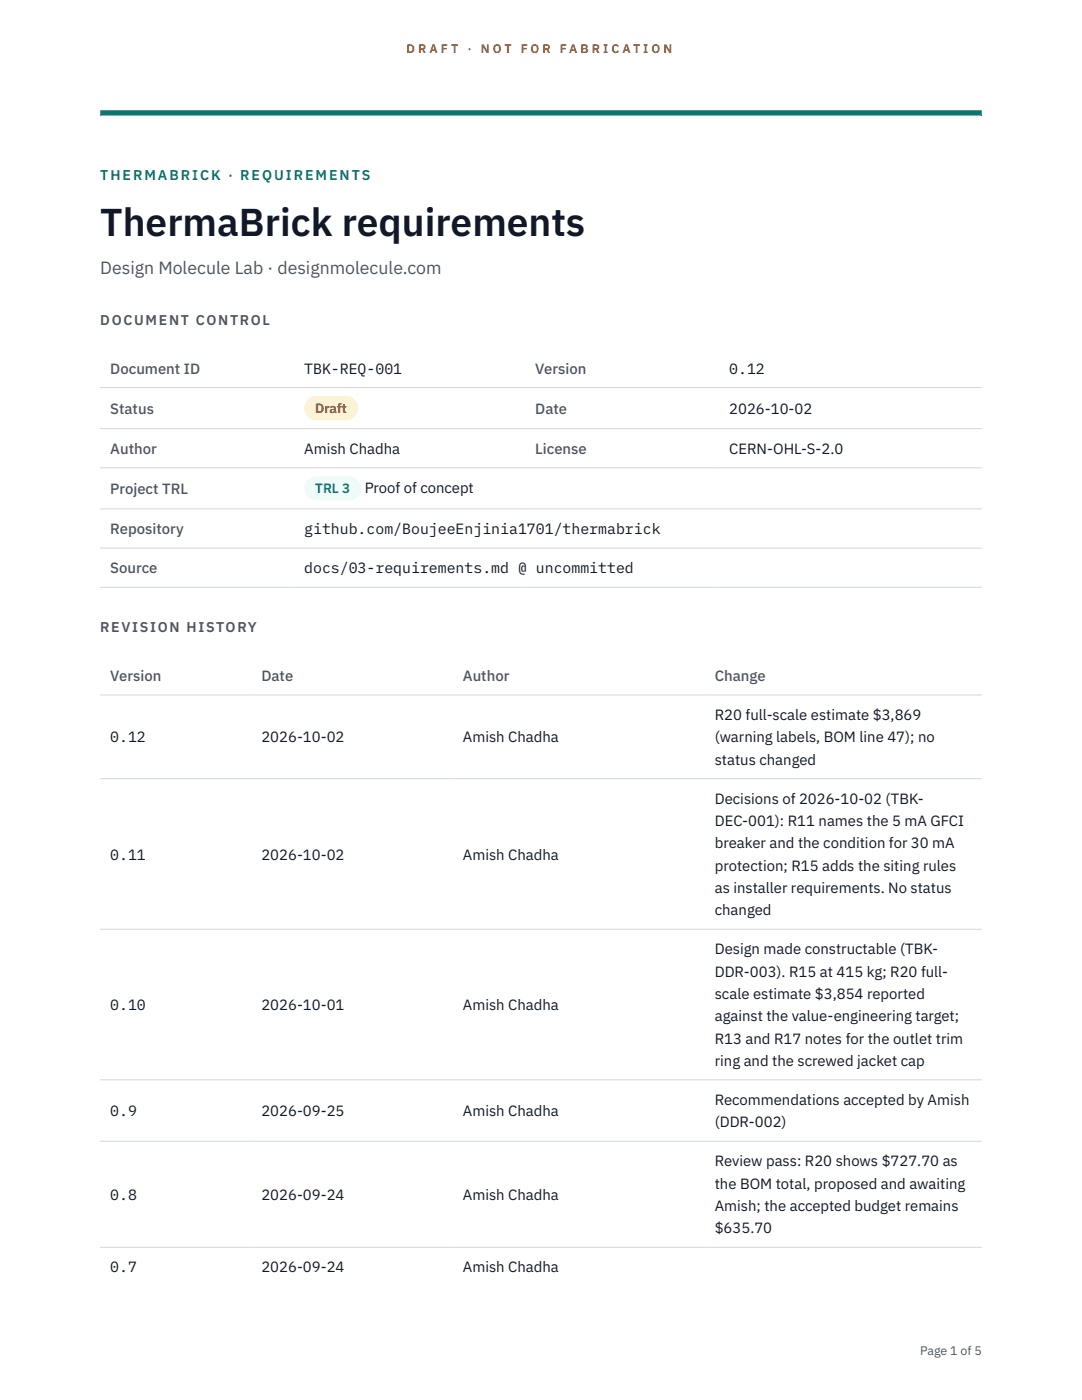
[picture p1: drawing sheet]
<svg xmlns="http://www.w3.org/2000/svg" width="216mm" height="279mm" viewBox="0 0 216 279" stroke-linecap="round" stroke-linejoin="round" font-family="sans-serif">
<defs><g id="words">
<text font-size="7.8" fill="#111827" x="20" y="47.1">ThermaBrick requirements</text>
<text font-size="3.5" fill="#4b5563" x="20" y="54.6">Design Molecule Lab · designmolecule.com</text>
<g font-size="3" fill="#4b5563">
<text x="22" y="74.5">Document ID</text>
<text x="106.8" y="74.5">Version</text>
<text x="22" y="82.6">Status</text>
<text x="106.8" y="82.6">Date</text>
<text x="22" y="90.6">Author</text>
<text x="106.8" y="90.6">License</text>
<text x="22" y="98.6">Project TRL</text>
<text x="22" y="106.6">Repository</text>
<text x="22" y="114.4">Source</text>
<text x="22" y="135.9">Version</text>
<text x="52.2" y="135.9">Date</text>
<text x="92.4" y="135.9">Author</text>
<text x="142.6" y="135.9">Change</text>
</g>
<g font-size="3" fill="#111827">
<text x="60.7" y="74.5">TBK-REQ-001</text>
<text x="145.5" y="74.5">0.12</text>
<text x="145.5" y="82.6">2026-10-02</text>
<text x="60.7" y="90.6">Amish Chadha</text>
<text x="145.5" y="90.6">CERN-OHL-S-2.0</text>
<text x="72.8" y="98.5">Proof of concept</text>
<text x="60.7" y="106.6">github.com/BoujeeEnjinia1701/thermabrick</text>
<text x="60.7" y="114.4">docs/03-requirements.md @ uncommitted</text>
<text x="142.6" y="143.7">R20 full-scale estimate $3,869</text>
<text x="22" y="148.2">0.12</text>
<text x="52.2" y="148.2">2026-10-02</text>
<text x="92.4" y="148.2">Amish Chadha</text>
<text x="142.6" y="148.2">(warning labels, BOM line 47); no</text>
<text x="142.6" y="152.6">status changed</text>
<text x="142.6" y="160.4">Decisions of 2026-10-02 (TBK-</text>
<text x="142.6" y="164.9">DEC-001): R11 names the 5 mA GFCI</text>
<text x="22" y="171.5">0.11</text>
<text x="52.2" y="171.5">2026-10-02</text>
<text x="92.4" y="171.5">Amish Chadha</text>
<text x="142.6" y="169.3">breaker and the condition for 30 mA</text>
<text x="142.6" y="173.8">protection; R15 adds the siting rules</text>
<text x="142.6" y="178.2">as installer requirements. No status</text>
<text x="142.6" y="182.7">changed</text>
<text x="142.6" y="190.5">Design made constructable (TBK-</text>
<text x="142.6" y="194.9">DDR-003). R15 at 415 kg; R20 full-</text>
<text x="22" y="201.6">0.10</text>
<text x="52.2" y="201.6">2026-10-01</text>
<text x="92.4" y="201.6">Amish Chadha</text>
<text x="142.6" y="199.4">scale estimate $3,854 reported</text>
<text x="142.6" y="203.8">against the value-engineering target;</text>
<text x="142.6" y="208.3">R13 and R17 notes for the outlet trim</text>
<text x="142.6" y="212.7">ring and the screwed jacket cap</text>
<text x="142.6" y="220.5">Recommendations accepted by Amish</text>
<text x="22" y="222.7">0.9</text>
<text x="52.2" y="222.7">2026-09-25</text>
<text x="92.4" y="222.7">Amish Chadha</text>
<text x="142.6" y="225">(DDR-002)</text>
<text x="142.6" y="232.8">Review pass: R20 shows $727.70 as</text>
<text x="22" y="239.5">0.8</text>
<text x="52.2" y="239.5">2026-09-24</text>
<text x="92.4" y="239.5">Amish Chadha</text>
<text x="142.6" y="237.2">the BOM total, proposed and awaiting</text>
<text x="142.6" y="241.7">Amish; the accepted budget remains</text>
<text x="142.6" y="246.1">$635.70</text>
<text x="22" y="253.9">0.7</text>
<text x="52.2" y="253.9">2026-09-24</text>
<text x="92.4" y="253.9">Amish Chadha</text>
</g>
<text font-size="2.8" fill="#0f766e" x="20" y="36">THERMABRICK · REQUIREMENTS</text>
<g font-size="2.8" fill="#4b5563">
<text x="20" y="64.8">DOCUMENT CONTROL</text>
<text x="20" y="126.2">REVISION HISTORY</text>
</g>
<text font-size="2.7" fill="#92400e" x="62.9" y="82.5">Draft</text>
<text font-size="2.7" fill="#0f766e" x="62.9" y="98.5">TRL 3</text>
<g font-size="2.5" fill="#b45309">
<text x="81.1" y="10.5">D R A F T</text>
<text x="93.3" y="10.5">·</text>
<text x="95.9" y="10.5">N O T</text>
<text x="103.9" y="10.5">F O R</text>
<text x="111.7" y="10.5">F A B R I C A T I O N</text>
</g>
<text font-size="2.5" fill="#4b5563" x="183.6" y="270.3">Page 1 of 5</text>
</g></defs>
<path d="M20 23.1h175.9zM20 22h175.9v1.1h-175.9z" fill-rule="evenodd" fill="#0f766e"/>
<path d="M20 77.3h175.9M20 85.5h175.9M20 93.4h175.9M20 101.6h175.9M20 109.4h175.9M20 117.2h175.9M20 138.7h175.9M20 155.4h175.9M20 185.5h175.9M20 215.5h175.9M20 227.8h175.9M20 248.9h175.9" fill="none" stroke="#d1d5db" stroke-width=".2"/>
<path d="M60.7 79h10.7v4.9h-10.7z" fill="#fef3c7"/>
<path d="M60.7 95.1h11.4v4.8h-11.4z" fill="#f0fdfa"/>
<use href="#words"/>
</svg>
